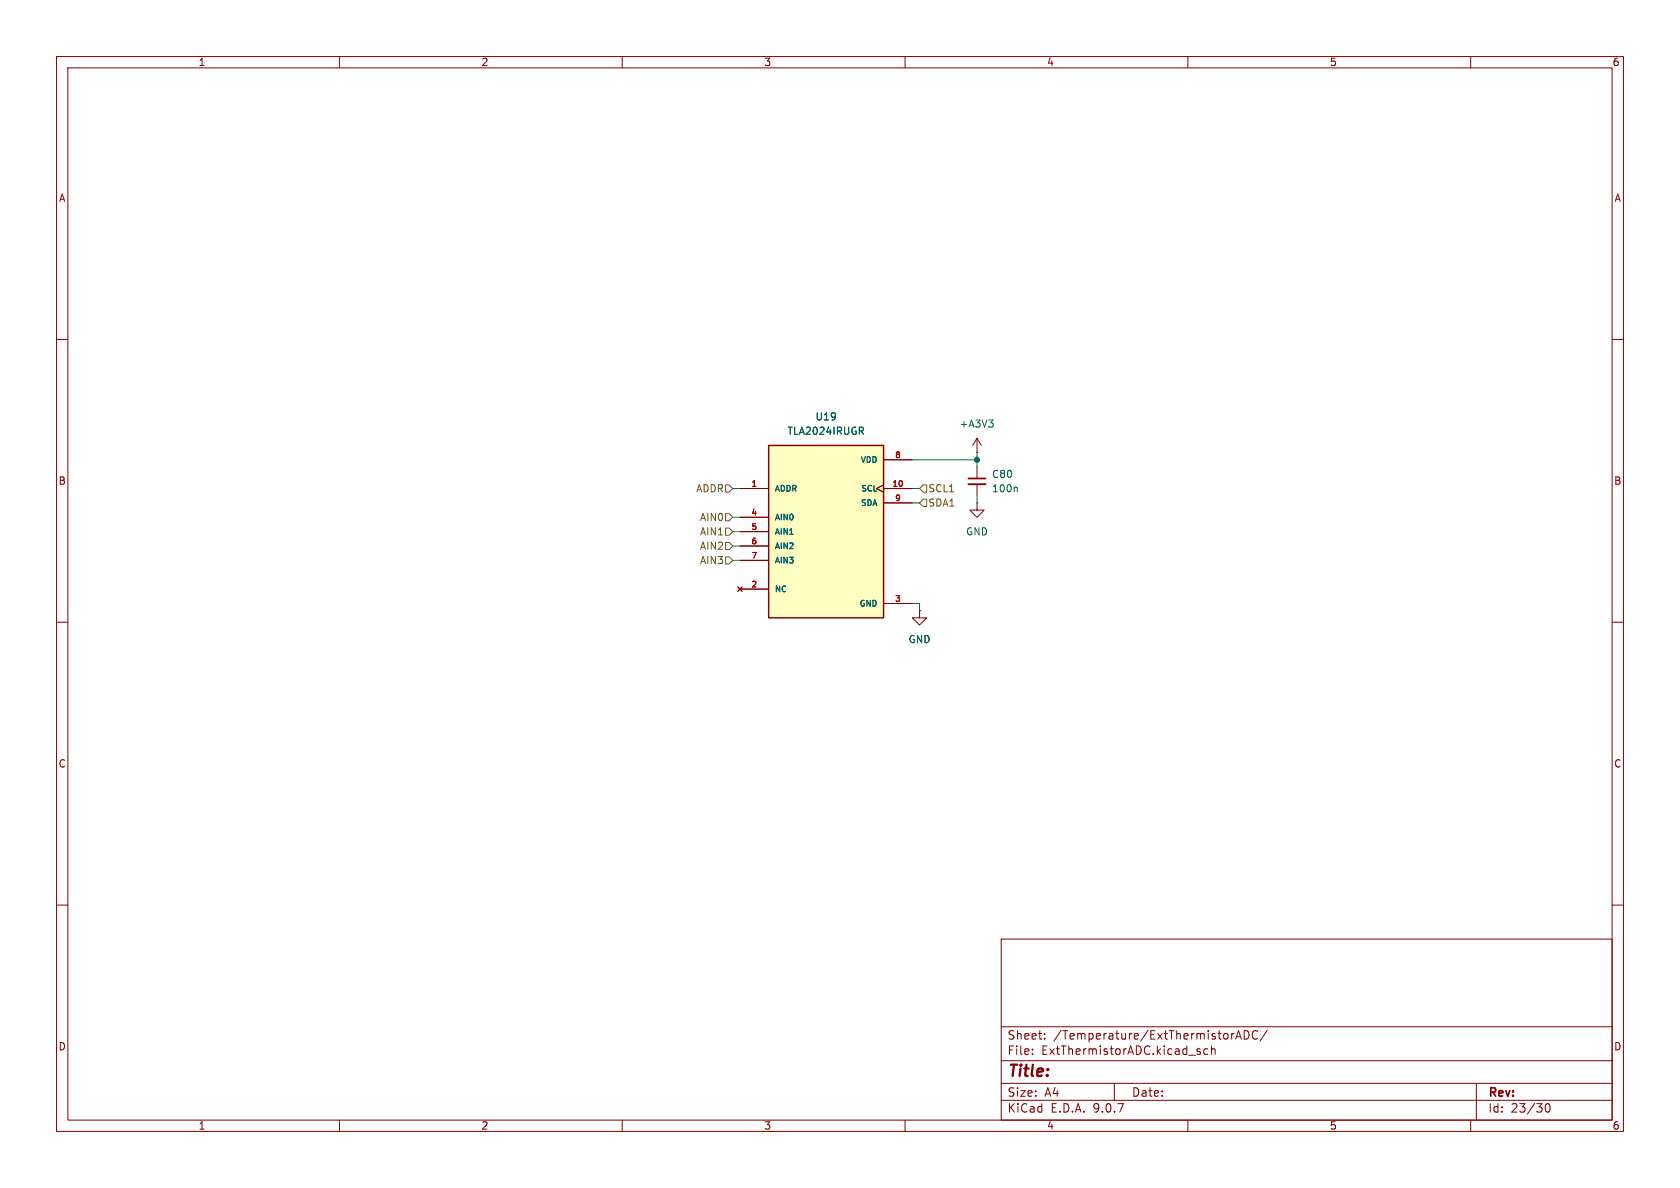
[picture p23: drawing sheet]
(kicad_sch
 (version 20250114)
 (generator "eeschema")
 (generator_version "9.0")
 (paper "A4")
 (lib_symbols
  (symbol "Device:C_Small"
   (pin_numbers (hide yes))
   (pin_names
    (offset 0.254) (hide yes)) (exclude_from_sim no) (in_bom yes) (on_board yes)
   (property "Reference" "C" (at 0.254 1.778 0) (effects (font (size 1.27 1.27)) (justify left)))
   (property "Value" "C_Small" (at 0.254 -2.032 0) (effects (font (size 1.27 1.27)) (justify left)))
   (property "Footprint" "" (at 0 0 0) (effects (font (size 1.27 1.27)) (hide yes)))
   (property "Datasheet" "~" (at 0 0 0) (effects (font (size 1.27 1.27)) (hide yes)))
   (property "Description" "Unpolarized capacitor, small symbol" (at 0 0 0) (effects (font (size 1.27 1.27)) (hide yes)))
   (symbol "C_Small_0_1"
    (polyline (pts (xy -1.524 0.508) (xy 1.524 0.508)) (stroke (width 0.3048) (type default)) (fill (type none)))
    (polyline (pts (xy -1.524 -0.508) (xy 1.524 -0.508)) (stroke (width 0.3302) (type default)) (fill (type none))))
   (symbol "C_Small_1_1"
    (pin passive line (at 0 2.54 270) (length 2.032) (name "~" (effects (font (size 1.27 1.27)))) (number "1" (effects (font (size 1.27 1.27)))))
    (pin passive line (at 0 -2.54 90) (length 2.032) (name "~" (effects (font (size 1.27 1.27)))) (number "2" (effects (font (size 1.27 1.27))))))
   (embedded_fonts no))
  (symbol "Ian's Shit:TLA2024IRUGR"
   (pin_names
    (offset 1.016)) (exclude_from_sim no) (in_bom yes) (on_board yes)
   (property "Reference" "U" (at -10.16 16.002 0) (effects (font (size 1.27 1.27)) (justify left bottom)))
   (property "Value" "TLA2024IRUGR" (at -10.16 -17.78 0) (effects (font (size 1.27 1.27)) (justify left bottom)))
   (property "Footprint" "TLA2024IRUGR:IC_TLA2024IRUGR" (at 0 0 0) (effects (font (size 1.27 1.27)) (justify bottom) (hide yes)))
   (property "Datasheet" "" (at 0 0 0) (effects (font (size 1.27 1.27)) (hide yes)))
   (property "Description" "" (at 0 0 0) (effects (font (size 1.27 1.27)) (hide yes)))
   (property "PARTREV" "November 2017" (at 0 0 0) (effects (font (size 1.27 1.27)) (justify bottom) (hide yes)))
   (property "STANDARD" "Manufacturer Recommendations" (at 0 0 0) (effects (font (size 1.27 1.27)) (justify bottom) (hide yes)))
   (property "MANUFACTURER" "Texas Instruments" (at 0 0 0) (effects (font (size 1.27 1.27)) (justify bottom) (hide yes)))
   (symbol "TLA2024IRUGR_0_0"
    (rectangle (start -10.16 -15.24) (end 10.16 15.24) (stroke (width 0.254) (type default)) (fill (type background)))
    (pin input line (at -15.24 7.62 0) (length 5.08) (name "ADDR" (effects (font (size 1.016 1.016)))) (number "1" (effects (font (size 1.016 1.016)))))
    (pin input line (at -15.24 2.54 0) (length 5.08) (name "AIN0" (effects (font (size 1.016 1.016)))) (number "4" (effects (font (size 1.016 1.016)))))
    (pin input line (at -15.24 0 0) (length 5.08) (name "AIN1" (effects (font (size 1.016 1.016)))) (number "5" (effects (font (size 1.016 1.016)))))
    (pin input line (at -15.24 -2.54 0) (length 5.08) (name "AIN2" (effects (font (size 1.016 1.016)))) (number "6" (effects (font (size 1.016 1.016)))))
    (pin input line (at -15.24 -5.08 0) (length 5.08) (name "AIN3" (effects (font (size 1.016 1.016)))) (number "7" (effects (font (size 1.016 1.016)))))
    (pin no_connect line (at -15.24 -10.16 0) (length 5.08) (name "NC" (effects (font (size 1.016 1.016)))) (number "2" (effects (font (size 1.016 1.016)))))
    (pin power_in line (at 15.24 12.7 180) (length 5.08) (name "VDD" (effects (font (size 1.016 1.016)))) (number "8" (effects (font (size 1.016 1.016)))))
    (pin input clock (at 15.24 7.62 180) (length 5.08) (name "SCL" (effects (font (size 1.016 1.016)))) (number "10" (effects (font (size 1.016 1.016)))))
    (pin bidirectional line (at 15.24 5.08 180) (length 5.08) (name "SDA" (effects (font (size 1.016 1.016)))) (number "9" (effects (font (size 1.016 1.016)))))
    (pin power_in line (at 15.24 -12.7 180) (length 5.08) (name "GND" (effects (font (size 1.016 1.016)))) (number "3" (effects (font (size 1.016 1.016))))))
   (embedded_fonts no))
  (symbol "power:+3.3VDAC"
   (power)
   (pin_numbers (hide yes))
   (pin_names
    (offset 0) (hide yes)) (exclude_from_sim no) (in_bom yes) (on_board yes)
   (property "Reference" "#PWR" (at 3.81 -1.27 0) (effects (font (size 1.27 1.27)) (hide yes)))
   (property "Value" "+3.3VDAC" (at 0 3.556 0) (effects (font (size 1.27 1.27))))
   (property "Footprint" "" (at 0 0 0) (effects (font (size 1.27 1.27)) (hide yes)))
   (property "Datasheet" "" (at 0 0 0) (effects (font (size 1.27 1.27)) (hide yes)))
   (property "Description" "Power symbol creates a global label with name \"+3.3VDAC\"" (at 0 0 0) (effects (font (size 1.27 1.27)) (hide yes)))
   (symbol "+3.3VDAC_0_0"
    (pin power_in line (at 0 0 90) (length 0) (name "~" (effects (font (size 1.27 1.27)))) (number "1" (effects (font (size 1.27 1.27))))))
   (symbol "+3.3VDAC_0_1"
    (polyline (pts (xy -0.762 1.27) (xy 0 2.54)) (stroke (width 0) (type default)) (fill (type none)))
    (polyline (pts (xy 0 2.54) (xy 0.762 1.27)) (stroke (width 0) (type default)) (fill (type none)))
    (polyline (pts (xy 0 0) (xy 0 2.54)) (stroke (width 0) (type default)) (fill (type none))))
   (embedded_fonts no))
  (symbol "power:GND"
   (power)
   (pin_numbers (hide yes))
   (pin_names
    (offset 0) (hide yes)) (exclude_from_sim no) (in_bom yes) (on_board yes)
   (property "Reference" "#PWR" (at 0 -6.35 0) (effects (font (size 1.27 1.27)) (hide yes)))
   (property "Value" "GND" (at 0 -3.81 0) (effects (font (size 1.27 1.27))))
   (property "Footprint" "" (at 0 0 0) (effects (font (size 1.27 1.27)) (hide yes)))
   (property "Datasheet" "" (at 0 0 0) (effects (font (size 1.27 1.27)) (hide yes)))
   (property "Description" "Power symbol creates a global label with name \"GND\" , ground" (at 0 0 0) (effects (font (size 1.27 1.27)) (hide yes)))
   (symbol "GND_0_1"
    (polyline (pts (xy 0 0) (xy 0 -1.27) (xy 1.27 -1.27) (xy 0 -2.54) (xy -1.27 -1.27) (xy 0 -1.27)) (stroke (width 0) (type default)) (fill (type none))))
   (symbol "GND_1_1"
    (pin power_in line (at 0 0 270) (length 0) (name "~" (effects (font (size 1.27 1.27)))) (number "1" (effects (font (size 1.27 1.27))))))
   (embedded_fonts no)))
 (junction
  (at 172.72 81.28)
  (diameter 0)
  (color 0 0 0 0))
 (wire
  (pts (xy 129.54 91.44) (xy 130.81 91.44))
  (stroke (width 0) (type default)))
 (wire
  (pts (xy 129.54 93.98) (xy 130.81 93.98))
  (stroke (width 0) (type default)))
 (wire
  (pts (xy 162.56 106.68) (xy 162.56 107.95))
  (stroke (width 0) (type default)))
 (wire
  (pts (xy 172.72 81.28) (xy 161.29 81.28))
  (stroke (width 0) (type default)))
 (wire
  (pts (xy 172.72 81.28) (xy 172.72 80.01))
  (stroke (width 0) (type default)))
 (wire
  (pts (xy 172.72 88.9) (xy 172.72 87.63))
  (stroke (width 0) (type default)))
 (wire
  (pts (xy 162.56 86.36) (xy 161.29 86.36))
  (stroke (width 0) (type default)))
 (wire
  (pts (xy 129.54 96.52) (xy 130.81 96.52))
  (stroke (width 0) (type default)))
 (wire
  (pts (xy 129.54 99.06) (xy 130.81 99.06))
  (stroke (width 0) (type default)))
 (wire
  (pts (xy 162.56 88.9) (xy 161.29 88.9))
  (stroke (width 0) (type default)))
 (wire
  (pts (xy 162.56 106.68) (xy 161.29 106.68))
  (stroke (width 0) (type default)))
 (wire
  (pts (xy 129.54 86.36) (xy 130.81 86.36))
  (stroke (width 0) (type default)))
 (wire
  (pts (xy 172.72 82.55) (xy 172.72 81.28))
  (stroke (width 0) (type default)))
 (hierarchical_label "ADDR"
  (shape input)
  (at 129.54 86.36 180)
  (effects (font (size 1.27 1.27)) (justify right)))
 (hierarchical_label "SCL1"
  (shape input)
  (at 162.56 86.36 0)
  (effects (font (size 1.27 1.27)) (justify left)))
 (hierarchical_label "AIN3"
  (shape input)
  (at 129.54 99.06 180)
  (effects (font (size 1.27 1.27)) (justify right)))
 (hierarchical_label "SDA1"
  (shape input)
  (at 162.56 88.9 0)
  (effects (font (size 1.27 1.27)) (justify left)))
 (hierarchical_label "AIN2"
  (shape input)
  (at 129.54 96.52 180)
  (effects (font (size 1.27 1.27)) (justify right)))
 (hierarchical_label "AIN0"
  (shape input)
  (at 129.54 91.44 180)
  (effects (font (size 1.27 1.27)) (justify right)))
 (hierarchical_label "AIN1"
  (shape input)
  (at 129.54 93.98 180)
  (effects (font (size 1.27 1.27)) (justify right)))
 (symbol
  (lib_id "Ian's Shit:TLA2024IRUGR")
  (at 146.05 93.98 0)
  (unit 1)
  (exclude_from_sim no)
  (in_bom yes)
  (on_board yes)
  (dnp no)
  (fields_autoplaced yes)
  (property "Reference" "U19" (at 146.05 73.66 0) (effects (font (size 1.27 1.27))))
  (property "Value" "TLA2024IRUGR" (at 146.05 76.2 0) (effects (font (size 1.27 1.27))))
  (property "Footprint" "Ian's Shit:IC_TLA2024IRUGR" (at 146.05 93.98 0) (effects (font (size 1.27 1.27)) (justify bottom) (hide yes)))
  (property "Datasheet" "" (at 146.05 93.98 0) (effects (font (size 1.27 1.27)) (hide yes)))
  (property "Description" "" (at 146.05 93.98 0) (effects (font (size 1.27 1.27)) (hide yes)))
  (property "PARTREV" "November 2017" (at 146.05 93.98 0) (effects (font (size 1.27 1.27)) (justify bottom) (hide yes)))
  (property "STANDARD" "Manufacturer Recommendations" (at 146.05 93.98 0) (effects (font (size 1.27 1.27)) (justify bottom) (hide yes)))
  (property "MANUFACTURER" "Texas Instruments" (at 146.05 93.98 0) (effects (font (size 1.27 1.27)) (justify bottom) (hide yes)))
  (pin "10")
  (pin "3")
  (pin "2")
  (pin "1")
  (pin "6")
  (pin "7")
  (pin "5")
  (pin "4")
  (pin "8")
  (pin "9")
  (instances (project "BatteryTesterV2.1" (path "" (reference "U19") (unit 1)) (path "" (reference "U20") (unit 1)) (path "" (reference "U21") (unit 1)))))
 (symbol
  (lib_id "power:GND")
  (at 172.72 88.9 0)
  (unit 1)
  (exclude_from_sim no)
  (in_bom yes)
  (on_board yes)
  (dnp no)
  (fields_autoplaced yes)
  (property "Reference" "#PWR0160" (at 172.72 95.25 0) (effects (font (size 1.27 1.27)) (hide yes)))
  (property "Value" "GND" (at 172.72 93.98 0) (effects (font (size 1.27 1.27))))
  (property "Footprint" "" (at 172.72 88.9 0) (effects (font (size 1.27 1.27)) (hide yes)))
  (property "Datasheet" "" (at 172.72 88.9 0) (effects (font (size 1.27 1.27)) (hide yes)))
  (property "Description" "Power symbol creates a global label with name \"GND\" , ground" (at 172.72 88.9 0) (effects (font (size 1.27 1.27)) (hide yes)))
  (pin "1")
  (instances (project "BatteryTesterV2.1" (path "" (reference "#PWR0160") (unit 1)) (path "" (reference "#PWR0163") (unit 1)) (path "" (reference "#PWR0174") (unit 1)))))
 (symbol
  (lib_id "power:+3.3VDAC")
  (at 172.72 80.01 0)
  (unit 1)
  (exclude_from_sim no)
  (in_bom yes)
  (on_board yes)
  (dnp no)
  (fields_autoplaced yes)
  (property "Reference" "#PWR0159" (at 176.53 81.28 0) (effects (font (size 1.27 1.27)) (hide yes)))
  (property "Value" "+A3V3" (at 172.72 74.93 0) (effects (font (size 1.27 1.27))))
  (property "Footprint" "" (at 172.72 80.01 0) (effects (font (size 1.27 1.27)) (hide yes)))
  (property "Datasheet" "" (at 172.72 80.01 0) (effects (font (size 1.27 1.27)) (hide yes)))
  (property "Description" "Power symbol creates a global label with name \"+3.3VDAC\"" (at 172.72 80.01 0) (effects (font (size 1.27 1.27)) (hide yes)))
  (pin "1")
  (instances (project "BatteryTesterV2.1" (path "" (reference "#PWR0159") (unit 1)) (path "" (reference "#PWR0162") (unit 1)) (path "" (reference "#PWR0173") (unit 1)))))
 (symbol
  (lib_id "Device:C_Small")
  (at 172.72 85.09 0)
  (unit 1)
  (exclude_from_sim no)
  (in_bom yes)
  (on_board yes)
  (dnp no)
  (fields_autoplaced yes)
  (property "Reference" "C80" (at 175.26 83.8262 0) (effects (font (size 1.27 1.27)) (justify left)))
  (property "Value" "100n" (at 175.26 86.3662 0) (effects (font (size 1.27 1.27)) (justify left)))
  (property "Footprint" "Capacitor_SMD:C_0603_1608Metric" (at 172.72 85.09 0) (effects (font (size 1.27 1.27)) (hide yes)))
  (property "Datasheet" "~" (at 172.72 85.09 0) (effects (font (size 1.27 1.27)) (hide yes)))
  (property "Description" "Unpolarized capacitor, small symbol" (at 172.72 85.09 0) (effects (font (size 1.27 1.27)) (hide yes)))
  (pin "1")
  (pin "2")
  (instances (project "" (path "" (reference "C80") (unit 1)) (path "" (reference "C81") (unit 1)) (path "" (reference "C86") (unit 1)))))
 (symbol
  (lib_id "power:GND")
  (at 162.56 107.95 0)
  (unit 1)
  (exclude_from_sim no)
  (in_bom yes)
  (on_board yes)
  (dnp no)
  (fields_autoplaced yes)
  (property "Reference" "#PWR0158" (at 162.56 114.3 0) (effects (font (size 1.27 1.27)) (hide yes)))
  (property "Value" "GND" (at 162.56 113.03 0) (effects (font (size 1.27 1.27))))
  (property "Footprint" "" (at 162.56 107.95 0) (effects (font (size 1.27 1.27)) (hide yes)))
  (property "Datasheet" "" (at 162.56 107.95 0) (effects (font (size 1.27 1.27)) (hide yes)))
  (property "Description" "Power symbol creates a global label with name \"GND\" , ground" (at 162.56 107.95 0) (effects (font (size 1.27 1.27)) (hide yes)))
  (pin "1")
  (instances (project "BatteryTesterV2.1" (path "" (reference "#PWR0158") (unit 1)) (path "" (reference "#PWR0161") (unit 1)) (path "" (reference "#PWR0172") (unit 1))))))
